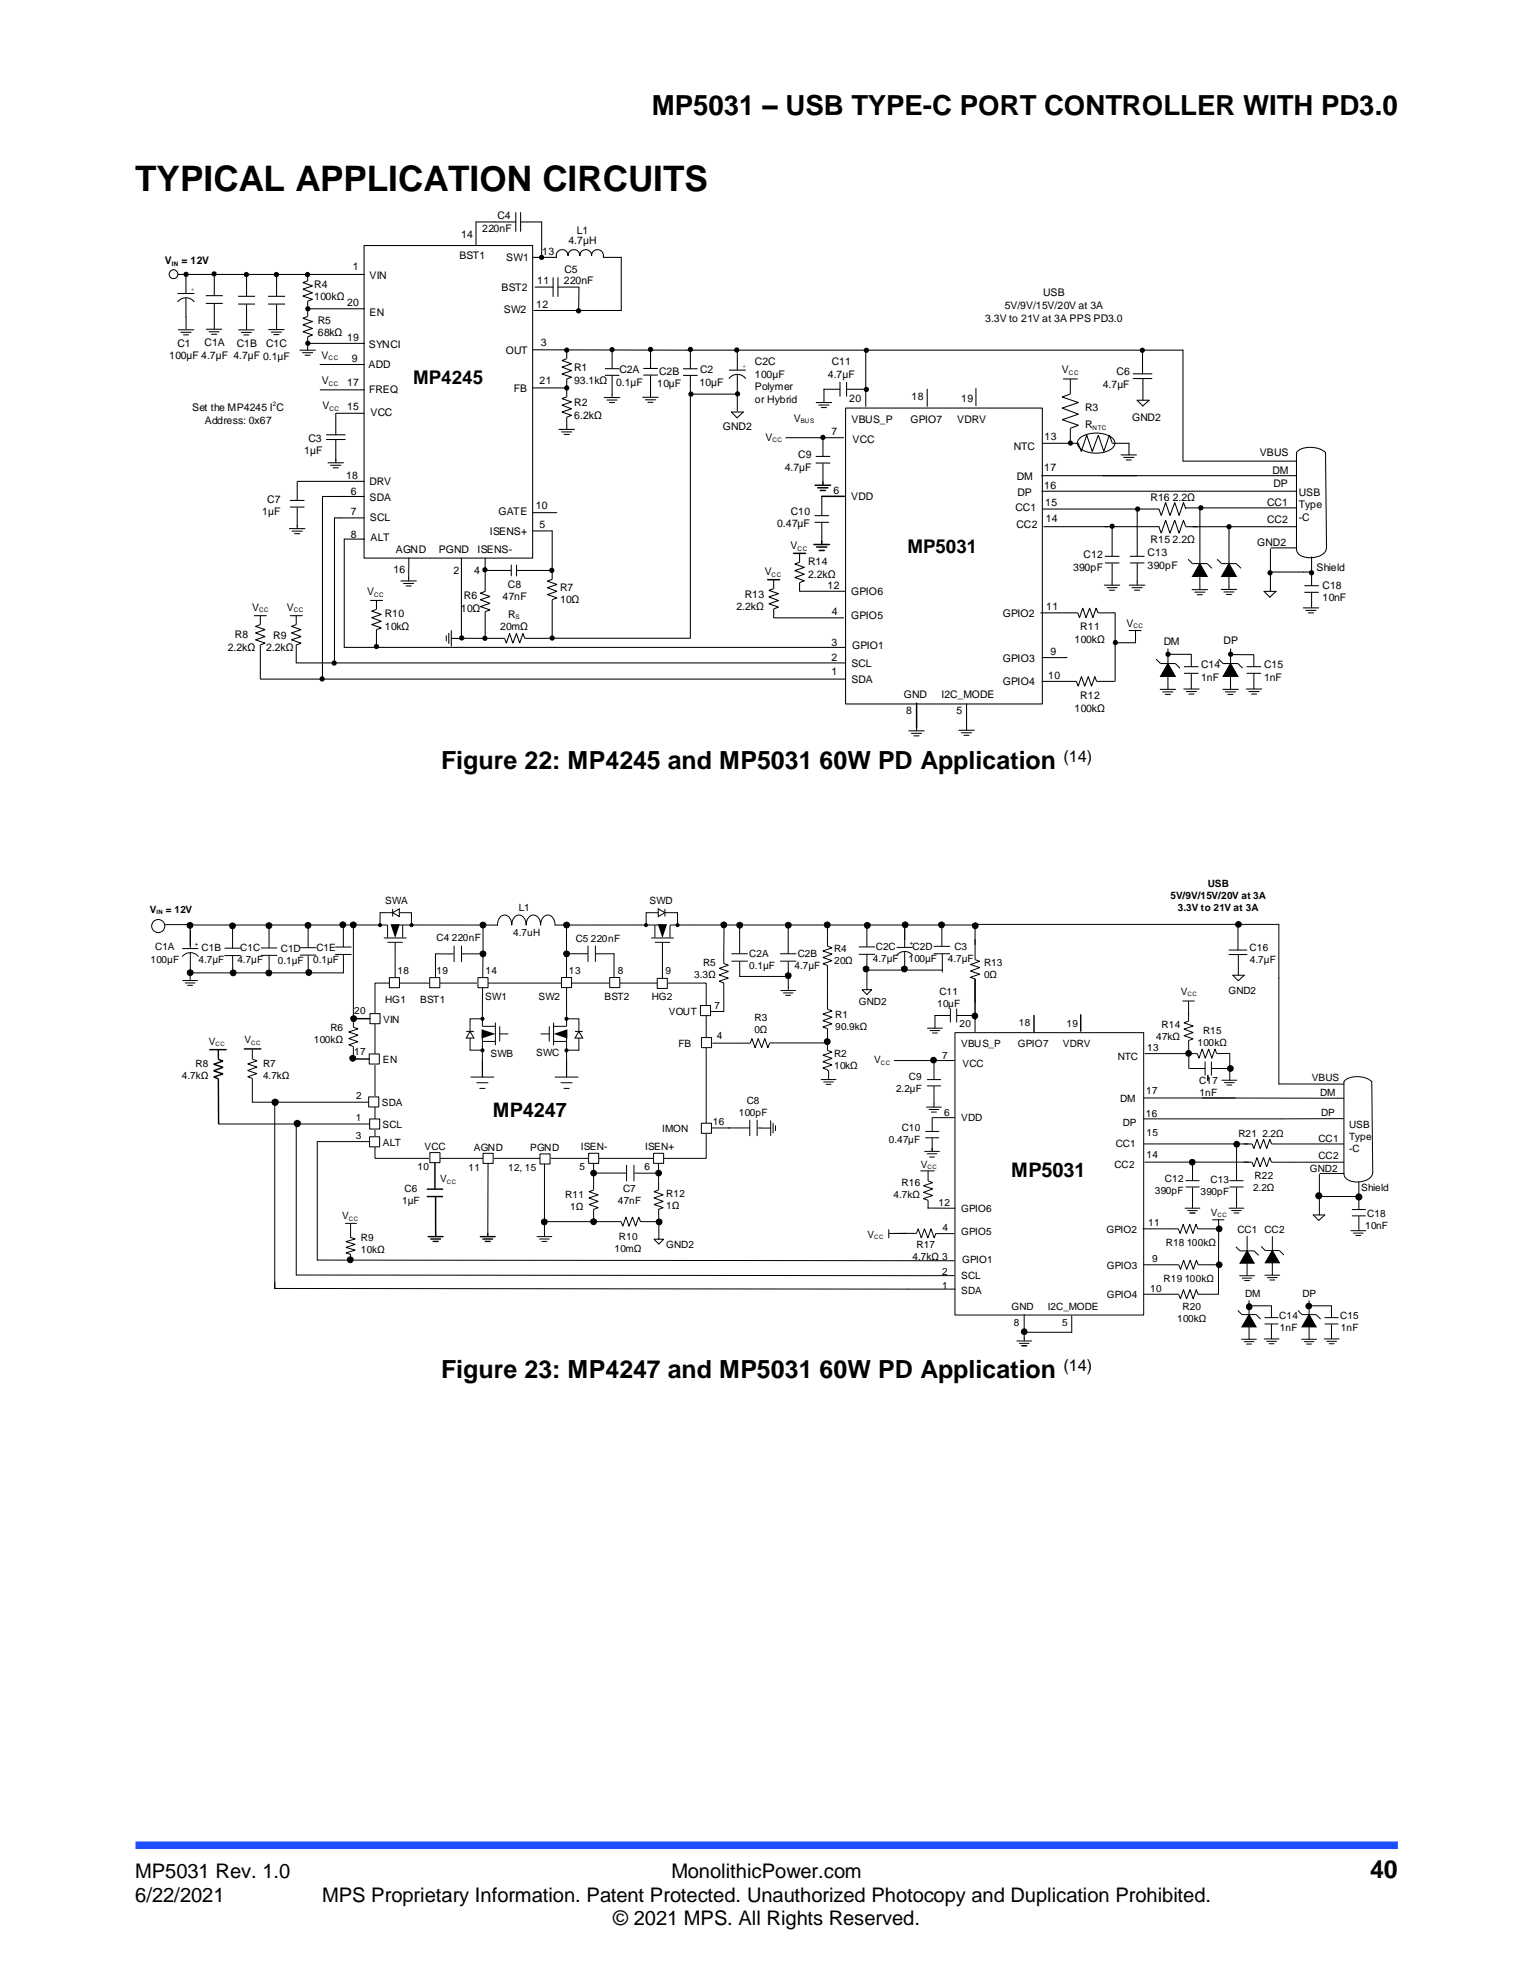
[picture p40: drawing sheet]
<svg xmlns="http://www.w3.org/2000/svg" width="216mm" height="279mm" viewBox="0 0 216 279" stroke-linecap="round" stroke-linejoin="round" font-family="sans-serif">
<defs><g id="words">
<text font-size="5" x="19" y="26.9">TYPICAL APPLICATION CIRCUITS</text>
<text font-size="3.9" x="91.8" y="16.3">MP5031 – USB TYPE-C PORT CONTROLLER WITH PD3.0</text>
<g font-size="3.5">
<text x="62.1" y="108.3">Figure 22: MP4245 and MP5031 60W PD Application</text>
<text x="62.1" y="194.1">Figure 23: MP4247 and MP5031</text>
<text x="115.4" y="194.1">60W PD Application</text>
<text x="192.9" y="264.5">40</text>
</g>
<g font-size="2.8">
<text x="69.4" y="157.2">MP4247</text>
<text x="142.4" y="165.7">MP5031</text>
<text x="19" y="264.5">MP5031 Rev. 1.0</text>
<text x="19" y="267.9">6/22/2021</text>
<text x="45.4" y="267.9">MPS Proprietary Information. Patent Protected. Unauthorized Photocopy and Duplication Prohibited.</text>
<text x="94.5" y="264.5">MonolithicPower.com</text>
<text x="86.4" y="271.1">© 2021 MPS. All Rights Reserved.</text>
</g>
<g font-size="2.7">
<text x="58.2" y="54.1">MP4245</text>
<text x="127.8" y="77.9">MP5031</text>
</g>
<g font-size="2.3">
<text x="149.8" y="107.3">(14)</text>
<text x="149.8" y="193.1">(14)</text>
</g>
<g font-size="1.5">
<text x="64.9" y="33.5">14</text>
<text x="67.9" y="32.6">220nF</text>
<text x="70" y="30.8">C4</text>
<text x="76.4" y="35.9">13</text>
<text x="80.1" y="34.3">4.7µH</text>
<text x="81.2" y="32.9">L1</text>
<text x="23.2" y="37.2">V</text>
<text x="25.6" y="37.2">= 12V</text>
<text x="44.2" y="40.5">R4</text>
<text x="49.7" y="38.1">1</text>
<text x="52.1" y="39.2">VIN</text>
<text x="64.7" y="36.4">BST1</text>
<text x="70.6" y="40.9">BST2</text>
<text x="71.3" y="36.7">SW1</text>
<text x="75.7" y="40.1">11</text>
<text x="79.4" y="39.9">220nF</text>
<text x="79.5" y="38.5">C5</text>
<text x="146.9" y="41.7">USB</text>
<text x="44.2" y="42.3">100kΩ</text>
<text x="44.8" y="45.6">R5</text>
<text x="44.8" y="47.3">68kΩ</text>
<text x="48.9" y="43.1">20</text>
<text x="52" y="44.5">EN</text>
<text x="71" y="44.1">SW2</text>
<text x="75.5" y="43.4">12</text>
<text x="138.8" y="45.3">3.3V to 21V at 3A PPS PD3.0</text>
<text x="141.5" y="43.5">5V/9V/15V/20V at 3A</text>
<text x="23.8" y="50.6">100µF 4.7µF 4.7µF 0.1µF</text>
<text x="25" y="48.8">C1</text>
<text x="28.8" y="48.7">C1A</text>
<text x="33.3" y="48.8">C1B</text>
<text x="37.5" y="48.9">C1C</text>
<text x="45.3" y="50.5">V</text>
<text x="48.9" y="48">19</text>
<text x="49.6" y="51">9</text>
<text x="51.9" y="51.8">ADD</text>
<text x="51.9" y="49">SYNCI</text>
<text x="71.2" y="49.9">OUT</text>
<text x="76.2" y="48.8">3</text>
<text x="80.9" y="52.3">R1</text>
<text x="87.2" y="52.6">C2A</text>
<text x="92.8" y="52.8">C2B</text>
<text x="98.6" y="52.5">C2</text>
<text x="106.3" y="51.4">C2C</text>
<text x="106.3" y="53.2">100µF</text>
<text x="116.6" y="53.2">4.7µF</text>
<text x="117.1" y="51.4">C11</text>
<text x="149.5" y="52.6">V</text>
<text x="157.3" y="52.8">C6</text>
<text x="27.1" y="57.9">Set the MP4245 I C</text>
<text x="28.8" y="59.6">Address: 0x67</text>
<text x="45.3" y="54.1">V</text>
<text x="45.4" y="57.6">V</text>
<text x="48.9" y="54.4">17</text>
<text x="48.9" y="57.8">15</text>
<text x="52" y="55.4">FREQ</text>
<text x="52.2" y="58.6">VCC</text>
<text x="72.4" y="55.2">FB</text>
<text x="76" y="54.1">21</text>
<text x="80.9" y="54.1">93.1kΩ</text>
<text x="80.9" y="57.2">R2</text>
<text x="80.9" y="59">6.2kΩ</text>
<text x="86.8" y="54.3">0.1µF</text>
<text x="92.5" y="54.5">10µF</text>
<text x="98.5" y="54.3">10µF</text>
<text x="106.3" y="55">Polymer</text>
<text x="106.3" y="56.7">or Hybrid</text>
<text x="111.8" y="59.4">V</text>
<text x="119.6" y="56.6">20</text>
<text x="119.9" y="59.6">VBUS_P</text>
<text x="128.2" y="59.5">GPIO7</text>
<text x="128.4" y="56.4">18</text>
<text x="134.8" y="59.5">VDRV</text>
<text x="135.4" y="56.6">19</text>
<text x="152.8" y="57.9">R3</text>
<text x="155.3" y="54.6">4.7µF</text>
<text x="159.4" y="59.2">GND2</text>
<text x="42.9" y="64">1µF</text>
<text x="43.4" y="62.3">C3</text>
<text x="101.8" y="60.6">GND2</text>
<text x="107.8" y="62">V</text>
<text x="112.4" y="64.5">C9</text>
<text x="117.1" y="61.2">7</text>
<text x="120.1" y="62.4">VCC</text>
<text x="142.8" y="63.4">NTC</text>
<text x="147.1" y="62">13</text>
<text x="152.8" y="60.3">R</text>
<text x="177.4" y="64.2">VBUS</text>
<text x="37.6" y="70.8">C7</text>
<text x="48.7" y="67.4">18</text>
<text x="49.4" y="69.7">6</text>
<text x="52" y="70.5">SDA</text>
<text x="52" y="68.2">DRV</text>
<text x="75.4" y="71.7">10</text>
<text x="110.5" y="66.3">4.7µF</text>
<text x="117.4" y="69.6">6</text>
<text x="119.9" y="70.4">VDD</text>
<text x="143" y="72">CC1</text>
<text x="143.2" y="67.7">DM</text>
<text x="143.3" y="69.8">DP</text>
<text x="147.1" y="66.4">17</text>
<text x="147.1" y="68.8">16</text>
<text x="147.2" y="71.3">15</text>
<text x="162" y="70.5">R16 2.2Ω</text>
<text x="178.5" y="71.2">CC1</text>
<text x="179.2" y="66.7">DM</text>
<text x="179.4" y="68.6">DP</text>
<text x="182.9" y="69.8">USB</text>
<text x="182.9" y="71.6">Type</text>
<text x="36.9" y="72.6">1µF</text>
<text x="49.4" y="72.6">7</text>
<text x="49.4" y="75.7">8</text>
<text x="52.1" y="73.4">SCL</text>
<text x="52.2" y="76.2">ALT</text>
<text x="55.7" y="77.8">AGND</text>
<text x="61.8" y="77.8">PGND</text>
<text x="67.3" y="77.8">ISENS-</text>
<text x="69" y="75.3">ISENS+</text>
<text x="70.2" y="72.5">GATE</text>
<text x="76" y="74.3">5</text>
<text x="109.4" y="74.2">0.47µF</text>
<text x="111.3" y="77.4">V</text>
<text x="111.4" y="72.5">C10</text>
<text x="143.2" y="74.3">CC2</text>
<text x="147.3" y="73.5">14</text>
<text x="162" y="76.5">R15</text>
<text x="165.1" y="76.5">2.2Ω</text>
<text x="177.1" y="76.9">GND2</text>
<text x="178.5" y="73.7">CC2</text>
<text x="182.9" y="73.4">-C</text>
<text x="51.7" y="83.8">V</text>
<text x="55.4" y="80.7">16</text>
<text x="63.9" y="80.8">2</text>
<text x="66.8" y="80.8">4</text>
<text x="71.5" y="82.8">C8</text>
<text x="78.9" y="83.2">R7</text>
<text x="107.7" y="81">V</text>
<text x="113.8" y="79.6">R14</text>
<text x="113.8" y="81.4">2.2kΩ</text>
<text x="116.6" y="82.9">12</text>
<text x="119.9" y="83.8">GPIO6</text>
<text x="151.1" y="80.3">390pF</text>
<text x="152.6" y="78.6">C12</text>
<text x="161.6" y="78.4">C13</text>
<text x="161.6" y="80.1">390pF</text>
<text x="185.4" y="80.5">Shield</text>
<text x="186.3" y="82.9">C18</text>
<text x="33.1" y="89.9">R8</text>
<text x="35.5" y="86">V</text>
<text x="38.5" y="90">R9</text>
<text x="40.4" y="86">V</text>
<text x="54.2" y="86.9">R10</text>
<text x="54.2" y="88.7">10kΩ</text>
<text x="64.9" y="86.1">10Ω</text>
<text x="65.3" y="84.4">R6</text>
<text x="70.4" y="88.7">20mΩ</text>
<text x="70.8" y="84.6">47nF</text>
<text x="71.6" y="87">R</text>
<text x="78.9" y="85">10Ω</text>
<text x="103.7" y="86">2.2kΩ</text>
<text x="104.9" y="84.2">R13</text>
<text x="117.2" y="86.6">4</text>
<text x="119.9" y="87.2">GPIO5</text>
<text x="141.2" y="86.9">GPIO2</text>
<text x="147.3" y="86">11</text>
<text x="152.1" y="88.8">R11</text>
<text x="158.6" y="88.2">V</text>
<text x="186.3" y="84.7">10nF</text>
<text x="32.1" y="91.7">2.2kΩ</text>
<text x="37.5" y="91.7">2.2kΩ</text>
<text x="117.1" y="91">3</text>
<text x="117.1" y="93.1">2</text>
<text x="117.1" y="95.1">1</text>
<text x="119.9" y="93.9">SCL</text>
<text x="120" y="91.4">GPIO1</text>
<text x="141.3" y="93.2">GPIO3</text>
<text x="147.6" y="95.6">10</text>
<text x="147.9" y="92.3">9</text>
<text x="151.3" y="90.6">100kΩ</text>
<text x="163.9" y="90.9">DM</text>
<text x="169.1" y="94.1">C14</text>
<text x="169.1" y="95.9">1nF</text>
<text x="172.3" y="90.8">DP</text>
<text x="178" y="94.1">C15</text>
<text x="178" y="95.9">1nF</text>
<text x="119.9" y="96.2">SDA</text>
<text x="127.3" y="98.2">GND</text>
<text x="127.6" y="100.6">8</text>
<text x="132.6" y="98.2">I2C_MODE</text>
<text x="134.7" y="100.6">5</text>
<text x="141.2" y="96.5">GPIO4</text>
<text x="151.3" y="100.2">100kΩ</text>
<text x="152.1" y="98.4">R12</text>
</g>
<g font-size="1.4">
<text x="170.1" y="125">USB</text>
<text x="21.1" y="128.5">V</text>
<text x="23.3" y="128.5">= 12V</text>
<text x="54.3" y="127.2">SWA</text>
<text x="72.3" y="131.7">4.7uH</text>
<text x="73.1" y="128.3">L1</text>
<text x="91.5" y="127.4">SWD</text>
<text x="164.8" y="126.6">5V/9V/15V/20V at 3A</text>
<text x="165.9" y="128.3">3.3V to 21V at 3A</text>
<text x="21.2" y="135.5">100μF</text>
<text x="21.8" y="133.8">C1A</text>
<text x="28" y="135.6">4.7μF</text>
<text x="28.4" y="133.9">C1B</text>
<text x="33.4" y="135.6">4.7μF</text>
<text x="33.8" y="133.9">C1C</text>
<text x="39.1" y="135.7">0.1μF</text>
<text x="39.5" y="134">C1D</text>
<text x="44.1" y="135.6">0.1μF</text>
<text x="44.6" y="133.9">C1E</text>
<text x="56" y="137.1">18</text>
<text x="61.5" y="137.1">19</text>
<text x="61.5" y="132.6">C4 220nF</text>
<text x="68.4" y="137.1">14</text>
<text x="80.1" y="137.1">13</text>
<text x="81.1" y="132.6">C5 220nF</text>
<text x="87" y="137.2">8</text>
<text x="93.7" y="137.2">9</text>
<text x="97.8" y="137.8">3.3</text>
<text x="99" y="136.1">R5</text>
<text x="105.5" y="134.8">C2A</text>
<text x="105.5" y="136.4">0.1μF</text>
<text x="111.9" y="136.4">4.7μF</text>
<text x="112.3" y="134.8">C2B</text>
<text x="117.5" y="134">R4</text>
<text x="117.5" y="135.7">20Ω</text>
<text x="122.9" y="135.5">4.7μF</text>
<text x="123.3" y="133.8">C2C</text>
<text x="127.9" y="135.5">100μF</text>
<text x="128.5" y="133.8">C2D</text>
<text x="133.5" y="135.5">4.7μF</text>
<text x="134.4" y="133.8">C3</text>
<text x="138.6" y="136.1">R13</text>
<text x="138.6" y="137.8">0Ω</text>
<text x="176" y="134">C16</text>
<text x="176" y="135.7">4.7µF</text>
<text x="49.9" y="142.8">20</text>
<text x="54.3" y="141.3">HG1</text>
<text x="59.2" y="141.2">BST1</text>
<text x="68.3" y="140.9">SW1</text>
<text x="75.8" y="140.9">SW2</text>
<text x="85.1" y="140.9">BST2</text>
<text x="91.8" y="140.9">HG2</text>
<text x="94.2" y="142.9">VOUT</text>
<text x="100.6" y="142">7</text>
<text x="106.3" y="143.7">R3</text>
<text x="117.6" y="143.4">R1</text>
<text x="121" y="141.6">GND2</text>
<text x="132" y="141.7">10µF</text>
<text x="132.3" y="140.1">C11</text>
<text x="166.3" y="140.1">V</text>
<text x="173" y="140">GND2</text>
<text x="29.4" y="147.1">V</text>
<text x="34.4" y="146.9">V</text>
<text x="44.2" y="146.9">100k</text>
<text x="46.5" y="145.3">R6</text>
<text x="49.9" y="148.5">17</text>
<text x="53.9" y="149.7">EN</text>
<text x="54" y="144.1">VIN</text>
<text x="69.1" y="148.9">SWB</text>
<text x="75.5" y="148.8">SWC</text>
<text x="95.6" y="147.4">FB</text>
<text x="100.9" y="146.3">4</text>
<text x="106.2" y="145.4">0Ω</text>
<text x="117.5" y="148.9">R2</text>
<text x="117.6" y="145.1">90.9kΩ</text>
<text x="123.1" y="149.7">V</text>
<text x="132.7" y="149.1">7</text>
<text x="135.1" y="144.7">20</text>
<text x="135.4" y="147.5">VBUS_P</text>
<text x="143.4" y="147.5">GPIO7</text>
<text x="143.5" y="144.5">18</text>
<text x="149.7" y="147.5">VDRV</text>
<text x="150.2" y="144.7">19</text>
<text x="157.4" y="149.3">NTC</text>
<text x="161.6" y="148">13</text>
<text x="162.9" y="146.4">47kΩ</text>
<text x="163.6" y="144.8">R14</text>
<text x="168.7" y="147.3">100kΩ</text>
<text x="169.4" y="145.6">R15</text>
<text x="25.6" y="152">4.7k</text>
<text x="27.5" y="150.3">R8</text>
<text x="37" y="150.3">R7</text>
<text x="37" y="152">4.7k</text>
<text x="50.2" y="154.7">2</text>
<text x="53.8" y="155.7">SDA</text>
<text x="105.2" y="155.4">C8</text>
<text x="117.5" y="150.6">10kΩ</text>
<text x="126.2" y="153.8">2.2µF</text>
<text x="128" y="152.1">C9</text>
<text x="135.6" y="150.3">VCC</text>
<text x="157.7" y="155.3">DM</text>
<text x="161.4" y="154">17</text>
<text x="168.9" y="152.6">C17</text>
<text x="169" y="154.3">1nF</text>
<text x="184.8" y="152.2">VBUS</text>
<text x="185.9" y="154.3">DM</text>
<text x="50.1" y="157.9">1</text>
<text x="50.1" y="160.4">3</text>
<text x="53.9" y="158.8">SCL</text>
<text x="53.9" y="161.4">ALT</text>
<text x="59.8" y="162">VCC</text>
<text x="81.8" y="162">ISEN-</text>
<text x="90.8" y="162">ISEN+</text>
<text x="93.2" y="159.4">IMON</text>
<text x="100.4" y="158.4">16</text>
<text x="104.1" y="157.1">100pF</text>
<text x="125.2" y="161">0.47µF</text>
<text x="127" y="159.3">C10</text>
<text x="133" y="157.1">6</text>
<text x="135.4" y="157.9">VDD</text>
<text x="157.1" y="161.5">CC1</text>
<text x="158.1" y="158.5">DP</text>
<text x="161.4" y="157.2">16</text>
<text x="161.5" y="160">15</text>
<text x="174.4" y="160.1">R21 2.2Ω</text>
<text x="185.7" y="160.8">CC1</text>
<text x="186.1" y="157.2">DP</text>
<text x="190" y="158.8">USB</text>
<text x="190" y="160.5">Type</text>
<text x="57" y="167.9">C6</text>
<text x="58.8" y="164.7">10</text>
<text x="62" y="166.5">V</text>
<text x="66" y="164.9">11</text>
<text x="66.7" y="162.1">AGND</text>
<text x="71.6" y="164.9">12, 15</text>
<text x="74.6" y="162.1">PGND</text>
<text x="81.6" y="164.7">5</text>
<text x="87.7" y="167.8">C7</text>
<text x="90.8" y="164.7">6</text>
<text x="127" y="167">R16</text>
<text x="129.7" y="164.5">V</text>
<text x="157" y="164.5">CC2</text>
<text x="161.5" y="163">14</text>
<text x="164" y="166.5">C12</text>
<text x="170.5" y="166.5">C13</text>
<text x="176.5" y="167.7">2.2Ω</text>
<text x="176.7" y="166">R22</text>
<text x="184.5" y="165">GND2</text>
<text x="185.7" y="163.2">CC2</text>
<text x="190" y="162.2">-C</text>
<text x="191.7" y="167.8">Shield</text>
<text x="48.2" y="171.7">V</text>
<text x="56.6" y="169.6">1μF</text>
<text x="79.6" y="168.7">R11</text>
<text x="80.3" y="170.4">1</text>
<text x="87" y="169.5">47nF</text>
<text x="93.8" y="168.5">R12</text>
<text x="93.8" y="170.2">1</text>
<text x="125.8" y="168.7">4.7kΩ</text>
<text x="132.2" y="169.8">12</text>
<text x="132.8" y="173.3">4</text>
<text x="135.4" y="173.9">GPIO5</text>
<text x="135.4" y="170.7">GPIO6</text>
<text x="155.9" y="173.7">GPIO2</text>
<text x="161.7" y="172.7">11</text>
<text x="162.6" y="168.2">390pF</text>
<text x="169.1" y="168.2">390pF</text>
<text x="170.5" y="171.2">V</text>
<text x="174.3" y="173.6">CC1</text>
<text x="178.1" y="173.6">CC2</text>
<text x="192.2" y="173">10nF</text>
<text x="192.6" y="171.3">C18</text>
<text x="50.8" y="174.8">R9</text>
<text x="50.8" y="176.5">10k</text>
<text x="86.5" y="176.3">10m</text>
<text x="87.2" y="174.6">R10</text>
<text x="93.8" y="175.7">GND2</text>
<text x="122.2" y="174.3">V</text>
<text x="128.5" y="177.4">4.7kΩ 3</text>
<text x="129.1" y="175.7">R17</text>
<text x="132.7" y="179.5">2</text>
<text x="135.5" y="177.9">GPIO1</text>
<text x="155.9" y="178.7">GPIO3</text>
<text x="162.3" y="177.8">9</text>
<text x="164.2" y="175.5">R18 100kΩ</text>
<text x="132.7" y="181.5">1</text>
<text x="135.4" y="180.1">SCL</text>
<text x="135.4" y="182.2">SDA</text>
<text x="142.5" y="184.4">GND</text>
<text x="147.6" y="184.4">I2C_MODE</text>
<text x="155.9" y="182.8">GPIO4</text>
<text x="162" y="181.9">10</text>
<text x="163.9" y="180.6">R19 100kΩ</text>
<text x="166.6" y="184.5">R20</text>
<text x="175.3" y="182.7">DM</text>
<text x="180.2" y="185.8">C14</text>
<text x="183.4" y="182.6">DP</text>
<text x="188.8" y="185.8">C15</text>
<text x="142.8" y="186.7">8</text>
<text x="149.6" y="186.7">5</text>
<text x="165.8" y="186.2">100kΩ</text>
<text x="180.2" y="187.5">1nF</text>
<text x="188.8" y="187.5">1nF</text>
</g>
<g font-size=".9">
<text x="24.2" y="37.4">IN</text>
<text x="26.9" y="41">+</text>
<text x="46.3" y="50.7">CC</text>
<text x="104.6" y="51.8">+</text>
<text x="150.5" y="52.8">CC</text>
<text x="38.4" y="57.2">2</text>
<text x="46.3" y="54.3">CC</text>
<text x="46.4" y="57.8">CC</text>
<text x="112.8" y="59.6">BUS</text>
<text x="108.8" y="62.2">CC</text>
<text x="153.9" y="60.5">NTC</text>
<text x="112.3" y="77.6">CC</text>
<text x="108.7" y="81.2">CC</text>
<text x="36.5" y="86.2">CC</text>
<text x="41.4" y="86.2">CC</text>
<text x="52.7" y="84">CC</text>
<text x="72.6" y="87.2">S</text>
<text x="159.6" y="88.4">CC</text>
<text x="49.1" y="171.9">CC</text>
</g>
<g font-size=".8">
<text x="22" y="128.7">IN</text>
<text x="27.4" y="133.2">+</text>
<text x="128.1" y="133">+</text>
<text x="167.3" y="140.3">CC</text>
<text x="30.3" y="147.3">CC</text>
<text x="35.4" y="147.1">CC</text>
<text x="124" y="149.9">CC</text>
<text x="62.9" y="166.7">CC</text>
<text x="130.6" y="164.7">CC</text>
<text x="171.5" y="171.4">CC</text>
<text x="123.1" y="174.5">CC</text>
</g>
</g></defs>
<path d="M19.1 259.9h177.8" fill="none" stroke="#1c4eff" stroke-width="1.1" stroke-linecap="butt"/>
<g fill="none" stroke="#000" stroke-width=".15">
<path d="M25.1 38.6h26.2M26.2 38.6v2.7M30.2 38.5v3.1M34.7 38.6v3.1M39 38.6v3.1M43.3 38.3v1.2l-.6 .3 1.3 .5-1.3 .4 1.3 .5-1.3 .5 1.3 .5-.7 .2v2.2l-.6 .2 1.3 .5-1.3 .4 1.3 .6-1.3 .4 1.3 .5-.7 .2v1.9M51.3 34.6h23.7v44h-23.7zM72.6 29.9v2.7M72.6 31.3h-5.6v3.3M73.3 29.9v2.7M73.3 31.3h3v4.9M75 36.2h3.4"/>
<path d="M77.9 39.1v2.7M78.4 36.3a.84 .84 0 0 1 .6-1.1 .84 .84 0 0 1 1 .8 .83 .83 0 0 1 .8-.8 .83 .83 0 0 1 .9 .8 .82 .82 0 0 1 .8-.8 .82 .82 0 0 1 .8 .8 .85 .85 0 0 1 1-.8 .85 .85 0 0 1 .7 1.1M78.6 39.1v2.7M85 36.2h2.5v7.5h-12.3M25 41.3h2.4M25 42.5a1.48 1.48 0 0 1 2.4 0M25.1 46.4h2.2M25.5 46.8h1.4M25.8 47.2h.8M26.2 41.9v4.4M29 41.6h2.4M29 42.7h2.4"/>
<path d="M29.1 46.4h2.1M29.4 46.7h1.5M29.8 47.1h.7M30.2 42.8v3.6M33.5 41.7h2.4M33.5 42.8h2.4M33.6 46.5h2.2M34 46.8h1.4M34.3 47.2h.8M34.7 42.9v3.6M37.8 41.7h2.3M37.8 42.8h2.3"/>
<path d="M37.8 46.4h2.2M38.2 46.8h1.4M38.6 47.1h.7M39 42.9v3.5M42.2 49.3h2.2M42.6 49.7h1.4M43 50h.7M43.3 43.5h8M43.4 48.4h7.9M45.1 51.3h6.2M45.1 54.9h6.2M47.3 58.2v3"/>
<path d="M47.4 58.2h3.9M75 49.3h91.6M75 54.6h4.8M75.4 40.4h2.5M78.6 40.4h2.9M79.8 49.3v1.2l-.7 .3 1.4 .4-1.4 .5 1.4 .5-1.4 .5 1.4 .4-.7 .3v2.5l-.7 .2 1.4 .5-1.4 .5 1.4 .5-1.4 .4 1.4 .5-.7 .2v1.8M81.5 40.5v3.2M85.1 56h2.2M85.2 51.9h2M85.2 52.9h2M85.5 56.3h1.4M85.8 56.7h.8"/>
<path d="M86.2 49.2v2.7M86.2 52.9v3.1M90.5 55.9h2.2M90.6 51.9h2M90.6 52.8h2M90.9 56.3h1.4M91.2 56.7h.8M91.6 49.2v2.7M91.6 52.9v3M96.2 51.9h2M96.2 52.9h2M97.2 49.2v2.7"/>
<path d="M97.2 52.9v36.9M97.2 55.5h6.6M102.7 52.1h2.3M102.7 53.3a1.48 1.48 0 0 1 2.3 0M103 58h1.7l-.9 .8zM103.8 49.4v2.7M103.8 52.7v5.2M114.9 56.7h2.2M115.3 57h1.4M115.7 57.4h.7M116 54.8h2.3M116 54.8v1.9"/>
<path d="M118.3 53.8v2M119.1 57.5h27.7v41.6h-27.7zM119.2 53.8v2M119.3 54.8h2.6v2.4M121.9 49.5v5.2M130.6 54.8v2.4M137.4 54.7v2.4M149.7 53.4h2M150.7 53.4v2.1l-1.1 .4 2.3 .8-2.3 .8 2.3 .8-2.3 .8 2.3 .8-1.2 .4v2.1M159.6 52.6h2.6M159.6 53.3h2.6M160.1 56.4h1.7l-.9 .8z"/>
<path d="M160.9 49.3v3.3M161 53.4v2.9M166.6 49.3v15.6h16M40.8 74.4h2.1M40.8 70.5h2.1M40.8 71.4h2.1M41.1 74.8h1.5M41.5 75.2h.7M41.9 67.8v2.7M41.9 71.5v2.9M41.9 67.8h9.4M46 61.2h2.6"/>
<path d="M46 61.9h2.6M46.2 65.2h2.2M46.6 65.5h1.4M46.9 65.9h.7M47.3 61.9v3.3M51.3 72.9h-4.2v20.3M51.3 69.9h-5.9v25.7M51.4 75.9h-2.9v15.3h70.6M57.6 78.6v2.9M65 78.6v11.3M68.3 78.6v4.7l-.6 .2 1.3 .5-1.3 .5 1.3 .5-1.3 .4 1.3 .5-.7 .2v3.8M72 79.5v1.6"/>
<path d="M72.7 79.5v1.6M75 72.2h3.4M75 74.8h2.8v6.8l-.7 .2 1.3 .5-1.3 .5 1.3 .5-1.3 .4 1.3 .5-.6 .3v5.4M78.7 60.5h2.2M79.1 60.8h1.4M79.4 61.2h.8M110.7 61.6h8.1M112.6 77.9v1.3l-.7 .2 1.4 .5-1.4 .5 1.4 .5-1.4 .4 1.4 .5-.7 .2v1.3M114.7 72.6h2.1M114.7 73.6h2.1M114.9 64.3h2M114.9 65.2h2"/>
<path d="M115.7 69.9v2.7M115.7 73.6v2.7M115.9 61.6v2.7M115.9 65.3v2.6M146.7 67h35.9M146.7 69.2h35.9M146.8 62.4h5.1l.4 1.2 .8-2.3 .7 2.3 .9-2.3 .8 2.3 .7-2.3 .5 1.1h2.3v1.7M146.9 71.7h16.3l.3 .9 .7-1.8 .6 1.8 .7-1.8 .6 1.8 .6-1.8 .3 .9M147 74.2h16.2M152.1 61.7a4.1 4.1 0 0 1 4.6 0 .98 .98 0 0 1 .3 1 .98 .98 0 0 1-.8 .7 4.2 4.2 0 0 1-4.1-.3 .89 .89 0 0 1 0-1.4zM155.6 78.3h2M155.6 79.3h2"/>
<path d="M156.6 74.4v3.9M156.6 79.3v3.1M157.9 64.1h2.2M158.3 64.4h1.4M158.6 64.8h.7M159.1 78.3h2.1M159.1 79.3h2.1M160.2 71.7v6.6M160.2 79.3v3.1M163.2 74.2l.3 .9 .7-1.8 .6 1.8 .6-1.8 .7 1.8 .6-1.8 .3 .9h15.6M167 71.5h15.6M167.3 78.8l.6 .6h2.1l.7 .6"/>
<path d="M169 79.4l1 1.8h-2.1zM169 71.5v7.9M171.4 78.8l.6 .6h2.1l.7 .6M173.1 79.4l1 1.8h-2.1zM173.1 74.2v5.2M178.9 77.3v6M179 77.2h3.5M182.9 63.4a3.4 3.4 0 0 1 3.8 .3l.1 13.4a1.72 1.72 0 0 1-1.7 1.4 2.4 2.4 0 0 1-2.4-.7l-.1-.5v-13.6zM184.7 78.4v4.1M35.8 86.7h1.7M36.7 86.7v1.3l-.7 .2 1.3 .5-1.3 .4 1.3 .5-1.3 .5 1.3 .5-.6 .2v4.8M36.7 95.6h82.4"/>
<path d="M40.9 86.7h1.7M41.7 86.7v1.3l-.7 .2 1.4 .5-1.4 .4 1.4 .5-1.4 .5 1.4 .5-.7 .2v2.6h77.4M52.2 84.6h1.7M53 84.6v1.2l-.7 .3 1.4 .4-1.4 .5 1.4 .5-1.4 .5 1.4 .4-.7 .3v2.2M56.5 81.8h2.1M56.8 82.2h1.5M57.2 82.5h.7M57.6 81.3v.5M62.9 89.5v.8M63.2 89.2v1.4M63.6 88.8v2.2M68.3 80.3h3.7"/>
<path d="M72.8 80.3h4.9M97.2 89.9h-23.3l-.3-.7-.4 1.4-.5-1.4-.5 1.4-.4-1.4-.5 1.4-.2-.7h-7.5M109 81.6v1.3l-.7 .2 1.3 .5-1.3 .5 1.3 .5-1.3 .4 1.3 .5-.6 .3v1.2h9.8M112.6 83.3h6.4M136.1 99.1v3.7M146.6 86.3h5.2l.2 .7 .5-1.4 .4 1.4 .6-1.4 .4 1.4 .5-1.4 .2 .7h2.4v9.6M146.7 96h4.9l.2 .6 .5-1.3 .5 1.3 .5-1.3 .4 1.3 .5-1.3 .2 .7h2.6M146.8 92.6h3.5M155.5 82.4h2.2M155.9 82.8h1.4M156.3 83.1h.7M159 88.8h1.7"/>
<path d="M159.1 82.4h2.1M159.4 82.8h1.5M159.8 83.1h.7M159.9 88.8v1.7h-2.8M162.8 92.8l.6 .6h2.1l.7 .7M163.4 97.1h2.2M163.8 97.4h1.4M164.1 97.8h.7M164.5 93.4l1 1.9h-2.1zM164.5 95.3v1.8M164.5 91.3v2.1M164.5 92.1h3.3v1.8"/>
<path d="M166.7 97h2.2M166.8 93.9h2M166.8 94.8h2M167.1 97.4h1.4M167.4 97.7h.8M167.8 94.9v2.1M167.9 83h2.2M168.3 83.4h1.4M168.6 83.7h.7M169 81.2v1.3M169 82.6v.4M171.7 92.8l.6 .6h2l.7 .7"/>
<path d="M172 83h2.2M172.2 97.1h2.2M172.4 83.4h1.4M172.6 97.4h1.4M172.7 83.7h.7M172.9 97.8h.8M173.1 81.2v1.8M173.3 93.4l1 1.9h-2zM173.3 95.3v1.8M173.3 91.3v2.1M173.3 92.2h3.3v1.7M175.5 97h2.2"/>
<path d="M175.6 93.9h2M175.6 94.8h2M175.9 97.4h1.4M176.3 97.7h.7M176.6 94.9v2.1M178 83.3h1.7l-.9 .8zM178.9 80.6h5.8M183.5 85.6h2.2M183.7 82.5h2M183.7 83.4h2M183.9 86h1.4M184.3 86.3h.7"/>
<path d="M184.7 83.5v2.1M128 102.9h2.2M128.4 103.3h1.4M128.7 103.6h.7M129.1 102.5v.4M135 102.8h2.2M135.4 103.2h1.4M135.8 103.5h.7"/>
<circle cx="24.4" cy="38.6" r=".63"/>
<circle cx="76.3" cy="36.3" r=".3"/>
</g>
<g fill="#000">
<path d="M164.5 93.4l1 1.9h-2.1zM169 79.4l1 1.8h-2.1zM173.1 79.4l1 1.8h-2.1zM173.3 93.4l1 1.9h-2z"/>
<circle cx="26.2" cy="38.6" r=".37"/>
<circle cx="30.2" cy="38.6" r=".37"/>
<circle cx="34.7" cy="38.7" r=".37"/>
<circle cx="38.9" cy="38.7" r=".37"/>
<circle cx="43.3" cy="38.7" r=".37"/>
<circle cx="76.3" cy="36.3" r=".3"/>
<circle cx="43.4" cy="48.3" r=".37"/>
<circle cx="43.4" cy="43.5" r=".37"/>
<circle cx="79.8" cy="49.3" r=".37"/>
<circle cx="79.8" cy="54.6" r=".37"/>
<circle cx="81.5" cy="43.8" r=".37"/>
<circle cx="86.2" cy="49.3" r=".37"/>
<circle cx="91.6" cy="49.2" r=".37"/>
<circle cx="97.2" cy="49.2" r=".37"/>
<circle cx="97.3" cy="55.5" r=".37"/>
<circle cx="103.8" cy="49.3" r=".37"/>
<circle cx="103.9" cy="55.5" r=".37"/>
<circle cx="122" cy="54.9" r=".37"/>
<circle cx="122" cy="49.3" r=".37"/>
<circle cx="160.9" cy="49.3" r=".37"/>
<circle cx="115.9" cy="61.6" r=".37"/>
<circle cx="150.8" cy="62.4" r=".37"/>
<circle cx="156.6" cy="74.1" r=".37"/>
<circle cx="160.2" cy="71.7" r=".37"/>
<circle cx="169.1" cy="71.5" r=".37"/>
<circle cx="173.1" cy="74.2" r=".37"/>
<circle cx="45.4" cy="95.6" r=".37"/>
<circle cx="47.1" cy="93.4" r=".37"/>
<circle cx="53" cy="91.1" r=".37"/>
<circle cx="65" cy="89.8" r=".37"/>
<circle cx="68.3" cy="80.3" r=".37"/>
<circle cx="68.3" cy="89.9" r=".37"/>
<circle cx="77.7" cy="80.3" r=".37"/>
<circle cx="77.8" cy="89.9" r=".37"/>
<circle cx="157.1" cy="90.5" r=".37"/>
<circle cx="164.5" cy="92.1" r=".37"/>
<circle cx="173.3" cy="92.1" r=".37"/>
<circle cx="178.9" cy="80.7" r=".37"/>
<circle cx="184.7" cy="80.7" r=".37"/>
<circle cx="32.7" cy="130.4" r=".4"/>
</g>
<path d="M111.8 77.9h1.7M114.6 76.7h2.2M114.8 68.3h2.2M115 77h1.4M115.2 68.7h1.4M115.4 77.5h.7M115.5 69.1h.8M115.7 69.9h3.2M115.7 76.2v.5M115.9 67.9v.4M108.1 81.6h1.7M129.1 99v3.5" fill="none" stroke="#000" stroke-width=".21"/>
<g fill="none" stroke="#000" stroke-width=".14">
<path d="M52.8 138.4h46.7v24.7h-46.7zM68 134.3l-.1 7.4M79.8 130.3v11.5"/>
<circle cx="32.7" cy="130.4" r=".4"/>
</g>
<path d="M67.3 137.7h1.4v1.4h-1.4z" fill-rule="evenodd" fill="#fff"/>
<path d="M67.3 137.7h1.4v1.4h-1.4z" fill="none" stroke="#000" stroke-width=".14"/>
<path d="M60.5 137.7h1.4v1.4h-1.4z" fill-rule="evenodd" fill="#fff"/>
<path d="M60.5 137.7h1.4v1.4h-1.4z" fill="none" stroke="#000" stroke-width=".14"/>
<path d="M82.9 162.4h1.4v1.4h-1.4z" fill-rule="evenodd" fill="#fff"/>
<path d="M82.9 162.4h1.4v1.4h-1.4z" fill="none" stroke="#000" stroke-width=".14"/>
<path d="M68 162.4h1.5v1.4h-1.5z" fill-rule="evenodd" fill="#fff"/>
<path d="M68 162.4h1.5v1.4h-1.5z" fill="none" stroke="#000" stroke-width=".14"/>
<path d="M60.5 162.3h1.5v1.4h-1.5z" fill-rule="evenodd" fill="#fff"/>
<path d="M60.5 162.3h1.5v1.4h-1.5z" fill="none" stroke="#000" stroke-width=".14"/>
<path d="M52 148.4h1.4v1.4h-1.4z" fill-rule="evenodd" fill="#fff"/>
<path d="M52 148.4h1.4v1.4h-1.4z" fill="none" stroke="#000" stroke-width=".14"/>
<path d="M52 160.1h1.5v1.4h-1.5z" fill-rule="evenodd" fill="#fff"/>
<path d="M52 160.1h1.5v1.4h-1.5z" fill="none" stroke="#000" stroke-width=".14"/>
<path d="M52.1 157.6h1.4v1.4h-1.4z" fill-rule="evenodd" fill="#fff"/>
<path d="M31.6 133.5h2.3M31.6 134.6h2.3M32.8 130.5v3M32.8 134.6v.6M52.1 157.6h1.4v1.4h-1.4z" fill="none" stroke="#000" stroke-width=".14"/>
<path d="M60.1 167.5h2.3M60.1 168.5h2.3M61.3 163.7v3.8" fill="none" stroke="#000" stroke-width=".2"/>
<path d="M54.8 137.7h1.5v1.4h-1.5z" fill-rule="evenodd" fill="#fff"/>
<path d="M54.8 137.7h1.5v1.4h-1.5zM63.9 134.3h-.6M64 133.2v2.3M65 133.2v2.3M65 134.3h3" fill="none" stroke="#000" stroke-width=".14"/>
<path d="M98.8 146.1h1.4v1.4h-1.4z" fill-rule="evenodd" fill="#fff"/>
<g fill="none" stroke="#000" stroke-width=".14">
<path d="M51.8 130.3h2.8v1.8M54.1 132.1h3.1M54.6 132.7h2.1M55.3 128.5l.9-.5v1.1zM55.3 128v1.1M55.3 128.5h-1.8v1.8M55.7 132.7v1.2M56.2 128.5h1.7v1.8M56.7 130.3v1.8M59.3 130.3h-3.6M70.1 130.3l-.1-.1a1.28 1.28 0 0 1 1.1-1.3 1.23 1.23 0 0 1 1 1.4v-.1a1.28 1.28 0 0 1 1-1.3 1.23 1.23 0 0 1 1 1.4v-.1a1.28 1.28 0 0 1 1.1-1.3 1.23 1.23 0 0 1 .9 1.4v-.1a1.28 1.28 0 0 1 1.1-1.3 1.22 1.22 0 0 1 1 1.4M89.6 130.3h3.7"/>
<path d="M91.7 132.1h3.2M92.2 130.3v1.8M92.2 132.7h2.2M92.7 128l.9 .5-.9 .6zM92.7 128.5h-1.7v1.8M93.3 132.7v1.2M93.6 128v1.1M93.6 128.5h1.8v1.8M94.4 130.3v1.8M94.4 130.3h2.7M98.8 146.1h1.4v1.4h-1.4zM44.7 160.8h7.4"/>
<circle cx="53.5" cy="130.3" r=".22"/>
<circle cx="58" cy="130.3" r=".22"/>
<circle cx="68" cy="134.3" r=".4"/>
<circle cx="68" cy="130.3" r=".4"/>
<circle cx="79.8" cy="134.3" r=".4"/>
<circle cx="79.8" cy="130.3" r=".4"/>
<circle cx="91" cy="130.3" r=".22"/>
<circle cx="95.4" cy="130.3" r=".22"/>
</g>
<g fill="#000">
<path d="M55 130.2h1.3l-.6 1.9zM92.6 130.2h1.3l-.6 1.9z"/>
<circle cx="53.5" cy="130.3" r=".22"/>
<circle cx="58" cy="130.3" r=".22"/>
<circle cx="68" cy="134.3" r=".4"/>
<circle cx="68" cy="130.3" r=".4"/>
<circle cx="79.8" cy="134.3" r=".4"/>
<circle cx="79.8" cy="130.3" r=".4"/>
<circle cx="91" cy="130.3" r=".22"/>
<circle cx="95.4" cy="130.3" r=".22"/>
</g>
<path d="M51.9 154.5h1.4v1.4h-1.4z" fill-rule="evenodd" fill="#fff"/>
<path d="M51.9 154.5h1.4v1.4h-1.4z" fill="none" stroke="#000" stroke-width=".14"/>
<path d="M76 162.5h1.5v1.4h-1.5z" fill-rule="evenodd" fill="#fff"/>
<path d="M76 162.5h1.5v1.4h-1.5z" fill="none" stroke="#000" stroke-width=".14"/>
<path d="M92 162.4h1.5v1.4h-1.5z" fill-rule="evenodd" fill="#fff"/>
<g fill="none" stroke="#000" stroke-width=".14">
<path d="M55.7 133.9v3.8M59.3 130.3h10.8M63.3 134.3h-2v3.4M68 130.3v4M89.6 130.3h-11.4M65.7 145.3h1M66.2 145.2l.5 1h-1zM66.2 146.2v1.7h1.7M67.9 141.7v2.8M67.9 143.5h-1.7v1.8M67.9 144.5h1.8M67.9 146.7h1.8"/>
<path d="M68 145.6l-.1 3.7M69.8 144v3.2M70.4 144.5v2.2M70.4 145.6h1.2M76.1 145.6h1.3M77.4 144.5v2.2M78 144v3.2M78 144.5h1.8M78 146.7h1.8M79.7 145.6l.1 3.7M79.8 141.7v2.8M79.8 143.5h1.7v1.8"/>
<path d="M81 145.3h1.1M81.5 145.2l.6 1h-1.1zM81.5 146.2v1.7h-1.7M76.8 172h10.7l.2 .7 .5-1.3 .4 1.3 .5-1.3 .4 1.3 .5-1.3 .2 .6M92 162.4h1.5v1.4h-1.5z"/>
<circle cx="68" cy="147.9" r=".22"/>
<circle cx="68" cy="143.5" r=".22"/>
<circle cx="79.8" cy="143.5" r=".22"/>
<circle cx="79.8" cy="147.9" r=".22"/>
</g>
<g fill="#000">
<path d="M67.8 145l2 .6-2 .6zM78 145.6l1.9-.6v1.2z"/>
<circle cx="68" cy="147.9" r=".22"/>
<circle cx="68" cy="143.5" r=".22"/>
<circle cx="79.8" cy="143.5" r=".22"/>
<circle cx="79.8" cy="147.9" r=".22"/>
</g>
<path d="M79.1 137.7h1.4v1.4h-1.4z" fill-rule="evenodd" fill="#fff"/>
<path d="M79.1 137.7h1.4v1.4h-1.4z" fill="none" stroke="#000" stroke-width=".14"/>
<path d="M85.9 137.7h1.4v1.4h-1.4z" fill-rule="evenodd" fill="#fff"/>
<g fill="none" stroke="#000" stroke-width=".14">
<path d="M79.8 134.3h3M82.8 133.2v2.3M83.9 133.2v2.3M83.9 134.3h2.6v3.4M85.9 137.7h1.4v1.4h-1.4zM66.3 151.7h3.3M67.1 152.5h1.7M67.5 153.3h.9M67.9 149.3v2.4M78.1 151.7h3.4M79 152.5h1.6M79.4 153.3h.8"/>
<path d="M79.8 149.3v2.4"/>
</g>
<path d="M92.6 137.8h1.4v1.4h-1.4z" fill-rule="evenodd" fill="#fff"/>
<g fill="none" stroke="#000" stroke-width=".14">
<path d="M26.5 130.3h25.3M92.6 137.8h1.4v1.4h-1.4zM93.3 133.9v3.9M97.1 130.3h39.8M120.9 133.4h2.3M120.9 134.4h2.3M122.1 130.3v3.1"/>
<circle cx="122.1" cy="130.3" r=".4"/>
</g>
<circle cx="122.1" cy="130.3" r=".4" fill="#000"/>
<circle cx="22.3" cy="130.4" r=".92" fill="#fff"/>
<g fill="none" stroke="#000" stroke-width=".14">
<path d="M131.5 133.3h2.3M131.5 134.3h2.3M132.6 130.2v3.1"/>
<circle cx="22.3" cy="130.4" r=".92"/>
<circle cx="116.5" cy="130.2" r=".4"/>
<circle cx="132.6" cy="130.2" r=".4"/>
</g>
<g fill="#000">
<circle cx="116.5" cy="130.2" r=".4"/>
<circle cx="132.6" cy="130.2" r=".4"/>
</g>
<path d="M52.1 142.7h1.4v1.5h-1.4z" fill-rule="evenodd" fill="#fff"/>
<path d="M52.1 142.7h1.4v1.5h-1.4z" fill="none" stroke="#000" stroke-width=".14"/>
<path d="M98.6 141.6h1.5v1.4h-1.5z" fill-rule="evenodd" fill="#fff"/>
<g fill="none" stroke="#000" stroke-width=".14">
<path d="M49.8 130.3v13.1M116.5 139.3v2.8l.7 .3-1.3 .4 1.3 .5-1.3 .4 1.3 .5-1.3 .4 .6 .3v3l.7 .3-1.3 .4 1.3 .4-1.3 .5 1.3 .5-1.3 .4 .6 .3v.1M98.6 141.6h1.5v1.4h-1.5zM100.1 142.4h1.8"/>
<circle cx="49.8" cy="130.2" r=".4"/>
<circle cx="101.9" cy="130.2" r=".4"/>
<circle cx="116.5" cy="146.7" r=".4"/>
</g>
<g fill="#000">
<circle cx="49.8" cy="130.2" r=".4"/>
<circle cx="101.9" cy="130.2" r=".4"/>
<circle cx="116.5" cy="146.7" r=".4"/>
</g>
<path d="M49.8 143.5h2.3" fill="none" stroke="#000" stroke-width=".2"/>
<path d="M92.1 174.5h1.4l-.7 .7z" fill="#fff"/>
<path d="M92.1 174.5h1.4l-.7 .7zM92.8 171.8v2.7" fill="none" stroke="#000" stroke-width=".14"/>
<path d="M98.8 158.2h1.4v1.4h-1.4z" fill-rule="evenodd" fill="#fff"/>
<path d="M98.8 158.2h1.4v1.4h-1.4zM100.2 158.8h2.5M90.2 172h2.5" fill="none" stroke="#000" stroke-width=".14"/>
<path d="M121.4 139.4h1.4l-.7 .7z" fill="#fff"/>
<g fill="none" stroke="#000" stroke-width=".14">
<path d="M23.2 130.2h3.6v3.4M25.7 133.6h2.2M25.7 134.7a1.42 1.42 0 0 1 2.2 0M25.7 138.1h2.1M26.1 138.4h1.4M26.4 138.8h.7M26.8 137v1.1M26.8 134.2v2.6M32.8 135.2v1.8M36.7 133.5h2.3M36.7 134.5h2.3M37.9 130.5v3"/>
<path d="M37.9 134.6v2.4M42.2 133.5h2.3M42.2 134.5h2.3M43.4 130.4v3.1M43.4 134.6v2.4M47.2 133.4h2.3M47.2 134.4h2.3M48.4 130.3v3.1M48.4 134.5v2.5h-21.5M102 130.3l-.1 5.4 .7 .2-1.3 .5 1.3 .4-1.3 .5 1.3 .4-1.3 .5 .6 .2v4M103 134.3h2.3M103 135.4h2.3"/>
<path d="M104.2 130.3v4M104.2 135.4v2.1h6.8M109.9 134.3h2.3M109.9 135.4h2.3M110 139.5h2.1M110.3 139.8h1.4M111 130.3v4M111 135.4v2.1M111 137.5v2M116.5 130.4v2.8l.7 .3-1.3 .4 1.3 .5-1.3 .4 1.3 .5-1.3 .4 .6 .3v3.3M121.4 139.4h1.4l-.7 .7zM122.1 134.5v4.9"/>
<path d="M122.1 136.6h10.6M126.3 133.4h2.2M126.3 134.6a1.4 1.4 0 0 1 2.2 0M127.4 134v2.6M127.4 130.2v3.2M132.7 134.3v2.6M137.3 130.5v4.6l.7 .3-1.3 .4 1.3 .5-1.3 .4 1.3 .5-1.3 .4 .6 .3v3.3M137.7 130.2h42.4v22.5h9.2M173.1 133.8h2.5M173.1 134.4h2.5M173.6 137.3h1.6l-.8 .8zM174.3 130.6v3.2"/>
<path d="M174.4 134.5v2.8M30.8 158.3h21.3M35.5 147.8v1.3l.7 .3-1.3 .4 1.3 .5-1.3 .5 1.3 .4-1.3 .4 .6 .3v3.3h16.4M38.7 155.2v25.4M41.7 158.3v21.3h92.6M49.8 143.5v1.2l.6 .2-1.3 .4 1.3 .5-1.3 .5 1.3 .4-1.3 .4 .7 .3v1.7M100.4 146.9h5.3l.2-.6 .4 1.3 .5-1.3 .5 1.3 .4-1.3 .4 1.3 .3-.7M102.6 158.8h3M105.6 157.7v2.3M106.6 157.7v2.3M106.7 158.8l.6 .1M107.3 158.9h1.2"/>
<path d="M108.5 146.9h8M108.5 157.8v2.1M108.9 158.2v1.4M109.2 158.5v.7M110.7 140.2h.7M115.6 152h2.1M116 152.4h1.4M116.3 152.7h.7M116.7 150.8v1.2M126 149.4h8.4M130.3 159.3h2M130.5 155.9h2.1"/>
<path d="M130.6 152h1.9M130.6 152.9h1.9M130.6 144.8h2.1M130.8 156.2h1.4M131 145.1h1.4M131.2 156.6h.7M131.3 157.3v2M131.3 145.5h.7M131.4 157.4h3M131.5 149.4v2.6M131.5 153v2.9M131.6 143h2.2"/>
<path d="M131.7 143v1.8M133.8 142v2M134.5 145.4h26.6v39.8h-26.6zM134.7 142v2M134.8 143h2.5v2.3M161.1 154.6l28.2 .1M161.2 148.4h7.4l.3 .6 .4-1.3 .4 1.3 .5-1.3 .5 1.3 .4-1.3 .3 .7 1.8-.1v3.8M166.6 141h1.6M167.4 141v2.8l-.7 .2 1.3 .5-1.3 .4 1.3 .5-1.3 .5 1.3 .4-.6 .2v4M167.5 150.5h2.2M169.7 149.5v2M170.6 149.5v2"/>
<path d="M170.6 150.5h2.6M172.1 152.1h2.1M172.5 152.5h1.3M172.8 152.8h.7M189.2 157.5l-28.1 .1M189.6 152a3.3 3.3 0 0 1 3.6 .3l.1 12.7a1.65 1.65 0 0 1-1.6 1.4 2.31 2.31 0 0 1-2.3-.6l-.1-.5v-13zM44.7 160.8v16.7h89.7M48.6 172.3h1.6M49.4 172.3v2l.6 .2-1.3 .4 1.3 .3-1.3 .5 1.3 .4-1.3 .3 .7 .3v.4M68.7 163.8v9.9M75.6 174.2h2.1M76 174.5h1.4"/>
<path d="M76.3 174.8h.7M76.7 163.9v10.3M83.6 163.9v3.7l-.6 .2 1.3 .5-1.3 .4 1.3 .5-1.3 .4 1.3 .5-.7 .2v1.7M83.6 165.2h4.6M88.2 164.1v2.2M89.3 164.1v2.2M89.3 165.2h3.4M92.7 163.8l.1 3.8-.7 .2 1.3 .5-1.3 .4 1.3 .5-1.3 .4 1.3 .5-.6 .2v1.8M125.2 173.2v1.1M127.7 173.7h1.4l.2-.7 .5 1.3 .4-1.3 .5 1.3 .4-1.3 .5 1.3 .2-.6M127.7 173.7h-2.5M127.7 173.7h-1.9"/>
<path d="M129.7 164.9h1.9M130.2 162.1h2.1M130.3 160.2h2M130.6 162.5h1.3M130.7 164.9v1.4l.7 .2-1.3 .5 1.3 .4-1.3 .5 1.3 .5-1.3 .4 .6 .2v1.2M130.7 170.1l3.8 .1M130.9 162.9h.7M131.3 161.7v.4M131.3 160.3v1.8M131.8 173.7h2.5M161 173.1h5l.2 .6 .4-1.3 .5 1.3 .5-1.3 .4 1.3 .4-1.3 .3 .7h2.9M161.1 178.1h4.9l.3 .7 .4-1.3 .4 1.3 .5-1.3 .5 1.3 .4-1.3 .2 .6h2.9"/>
<path d="M161.1 161.1h14.7M161.2 163.7h14.7M166.9 170.1h2.1M167 166.3h1.9M167 167.2h1.9M167.3 170.5h1.3M167.9 163.7v2.6M167.9 167.2v2.9M170.8 171.8h1.6M171.6 171.8v1.2M171.6 173.1v9.2h-2.9l-.2-.7-.5 1.3-.4-1.3-.5 1.3-.4-1.3-.5 1.3-.2-.6h-4.9M173.1 170.1h2.1"/>
<path d="M173.2 166.3h1.9M173.2 167.2h1.9M173.5 170.5h1.3M173.8 170.8h.7M174.1 175.6l.5 .6h2l.7 .6M174.1 161.2v5.1M174.1 167.2v2.9M174.6 179.7h2.1M174.9 180h1.4M175.1 163.7h1.2l.3 .6 .4-1.3 .5 1.3 .4-1.3 .5 1.3 .4-1.3 .3 .7h10.2M175.2 161.1h1.2l.2 .6 .4-1.2 .5 1.2 .5-1.2 .4 1.2 .4-1.2 .3 .6h10.2M175.6 176.2l1 1.7h-2z"/>
<path d="M175.6 177.9v1.7M175.6 174.1v2.1M177.6 175.5l.6 .6h2l.6 .6M178.1 179.6h2.1M178.5 179.9h1.4M179.2 176.1l1 1.7h-2zM179.2 177.8v1.8M179.2 174.1v2M185 171.1h1.6l-.9 .8zM185.8 165.4v5.7M185.9 165.3h3.4M186.1 168.5h5.3"/>
<path d="M190.2 173.3h2.1M190.4 170.3h2M190.4 171.2h2M190.6 173.7h1.4M190.9 174h.7M191.4 166.5v3.8M191.4 171.3v2M38.7 181.5h95.8M143.2 188.8h2.1M143.6 189.2h1.3M144.2 185.1l.1 3.7M150.9 185.3v2.3h-6.7"/>
<path d="M174.3 184.5l.6 .6h2l.6 .7M174.9 188.6h2M175.2 188.9h1.4M175.3 180.3h.7M175.6 189.3h.7M175.9 185.1l1 1.8h-2zM175.9 186.9v1.7M175.9 183.1v2M175.9 183.9h3.2v1.7M178 188.6h2.1M178.1 185.6h1.9M178.1 186.4h1.9"/>
<path d="M178.4 188.9h1.4M178.7 189.2h.7M178.8 180.3h.7M179.1 186.5v2.1M182.8 184.5l.6 .6h2l.6 .7M183.3 188.6h2.1M183.7 188.9h1.3M184 189.3h.7M184.4 185.1l1 1.8h-2zM184.4 186.9v1.7M184.4 183.1v2M184.4 183.9h3.1v1.7"/>
<path d="M186.5 188.6h2.1M186.5 185.6h2M186.5 186.4h2M186.9 188.9h1.3M187.2 189.2h.7M187.5 186.5v2.1"/>
<circle cx="26.7" cy="130.3" r=".4"/>
<circle cx="26.8" cy="137" r=".4"/>
<circle cx="32.8" cy="137" r=".4"/>
<circle cx="37.8" cy="137" r=".4"/>
<circle cx="37.9" cy="130.3" r=".4"/>
<circle cx="43.4" cy="130.3" r=".4"/>
<circle cx="43.5" cy="137" r=".4"/>
<circle cx="48.3" cy="130.2" r=".4"/>
<circle cx="104.2" cy="130.3" r=".4"/>
<circle cx="111" cy="137.4" r=".4"/>
<circle cx="111" cy="130.3" r=".4"/>
<circle cx="122" cy="136.5" r=".4"/>
<circle cx="127.4" cy="136.5" r=".4"/>
<circle cx="127.5" cy="130.2" r=".4"/>
<circle cx="137.3" cy="130.4" r=".4"/>
<circle cx="174.4" cy="130.2" r=".4"/>
<circle cx="49.7" cy="149" r=".4"/>
<circle cx="49.8" cy="143.4" r=".4"/>
<circle cx="131.5" cy="149.3" r=".4"/>
<circle cx="137.3" cy="143.1" r=".4"/>
<circle cx="167.4" cy="148.3" r=".4"/>
<circle cx="173.3" cy="150.5" r=".4"/>
<circle cx="49.3" cy="177.4" r=".4"/>
<circle cx="76.7" cy="172.1" r=".4"/>
<circle cx="83.6" cy="165.2" r=".4"/>
<circle cx="83.6" cy="172" r=".4"/>
<circle cx="92.8" cy="165.2" r=".4"/>
<circle cx="92.8" cy="172.1" r=".4"/>
<circle cx="167.9" cy="163.7" r=".4"/>
<circle cx="171.7" cy="173.1" r=".4"/>
<circle cx="171.7" cy="178.1" r=".4"/>
<circle cx="174.2" cy="161.1" r=".4"/>
<circle cx="144.2" cy="187.5" r=".4"/>
<circle cx="175.9" cy="184" r=".4"/>
<circle cx="184.3" cy="183.9" r=".4"/>
</g>
<g fill="none" stroke="#000" stroke-width=".2">
<path d="M137.3 137.9v5.6M29.5 147.8h2.4M30.8 147.8v1.4l.6 .2-1.3 .5 1.3 .4-1.3 .5 1.3 .4-1.3 .5 .7 .2v6.4M34.4 147.7h2.3M49.7 149.1h2.3M145.6 143v2.3M152.2 142.9v2.3M60.3 174.2h2.1M60.7 174.5h1.3M61 174.8h.7M61.3 168.5l.1 5.7M67.6 174.2h2.1"/>
<path d="M68 174.5h1.4M68.3 174.8h.7M68.7 173.7v.5M167.6 170.8h.7M38.7 180.6v.9M143.9 189.5h.7"/>
<circle cx="38.7" cy="155.2" r=".4"/>
<circle cx="41.9" cy="158.2" r=".4"/>
<circle cx="185.7" cy="168.4" r=".4"/>
<circle cx="191.4" cy="168.6" r=".4"/>
</g>
<g fill="#000">
<path d="M175.6 176.2l1 1.7h-2zM179.2 176.1l1 1.7h-2zM175.9 185.1l1 1.8h-2zM184.4 185.1l1 1.8h-2z"/>
<circle cx="26.7" cy="130.3" r=".4"/>
<circle cx="26.8" cy="137" r=".4"/>
<circle cx="32.8" cy="137" r=".4"/>
<circle cx="37.8" cy="137" r=".4"/>
<circle cx="37.9" cy="130.3" r=".4"/>
<circle cx="43.4" cy="130.3" r=".4"/>
<circle cx="43.5" cy="137" r=".4"/>
<circle cx="48.3" cy="130.2" r=".4"/>
<circle cx="104.2" cy="130.3" r=".4"/>
<circle cx="111" cy="137.4" r=".4"/>
<circle cx="111" cy="130.3" r=".4"/>
<circle cx="122" cy="136.5" r=".4"/>
<circle cx="127.4" cy="136.5" r=".4"/>
<circle cx="127.5" cy="130.2" r=".4"/>
<circle cx="137.3" cy="130.4" r=".4"/>
<circle cx="174.4" cy="130.2" r=".4"/>
<circle cx="38.7" cy="155.2" r=".4"/>
<circle cx="41.9" cy="158.2" r=".4"/>
<circle cx="49.7" cy="149" r=".4"/>
<circle cx="49.8" cy="143.4" r=".4"/>
<circle cx="131.5" cy="149.3" r=".4"/>
<circle cx="137.3" cy="143.1" r=".4"/>
<circle cx="167.4" cy="148.3" r=".4"/>
<circle cx="173.3" cy="150.5" r=".4"/>
<circle cx="49.3" cy="177.4" r=".4"/>
<circle cx="76.7" cy="172.1" r=".4"/>
<circle cx="83.6" cy="165.2" r=".4"/>
<circle cx="83.6" cy="172" r=".4"/>
<circle cx="92.8" cy="165.2" r=".4"/>
<circle cx="92.8" cy="172.1" r=".4"/>
<circle cx="167.9" cy="163.7" r=".4"/>
<circle cx="167.9" cy="163.7" r=".36"/>
<circle cx="171.7" cy="173.1" r=".4"/>
<circle cx="171.7" cy="178.1" r=".4"/>
<circle cx="174.2" cy="161.1" r=".4"/>
<circle cx="174.2" cy="161.2" r=".36"/>
<circle cx="185.7" cy="168.4" r=".4"/>
<circle cx="191.4" cy="168.6" r=".4"/>
<circle cx="144.2" cy="187.5" r=".4"/>
<circle cx="175.9" cy="183.9" r=".36"/>
<circle cx="175.9" cy="184" r=".4"/>
<circle cx="184.3" cy="183.9" r=".4"/>
<circle cx="184.4" cy="183.9" r=".36"/>
</g>
<path d="M170.1 151.5v.7" fill="none" stroke="#000" stroke-width=".21"/>
<use href="#words"/>
</svg>
